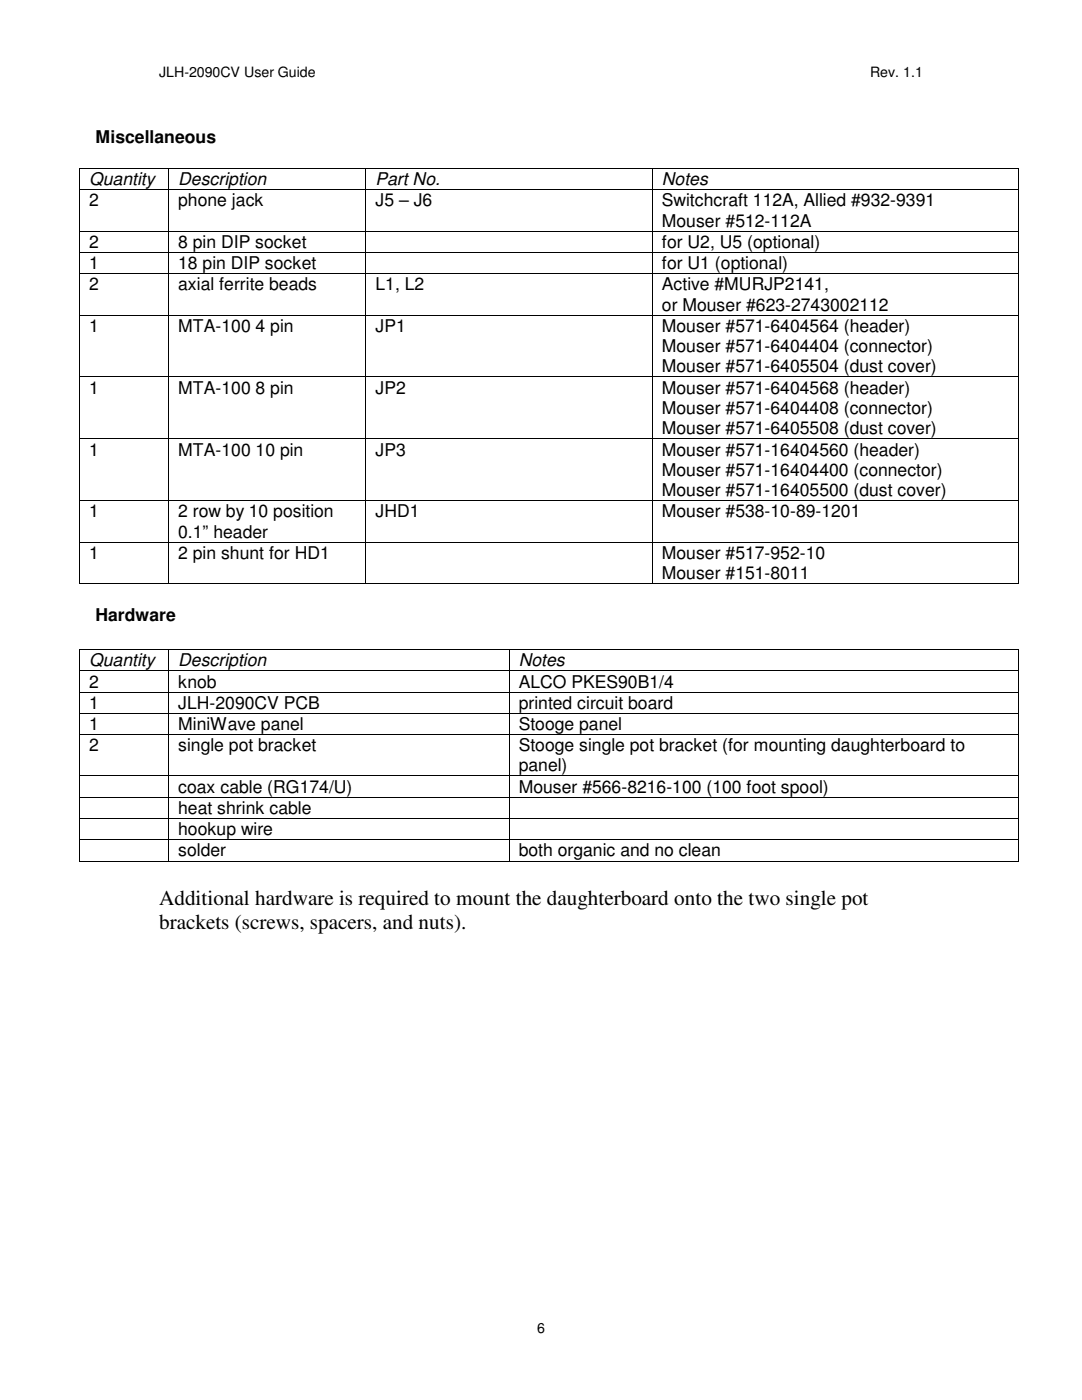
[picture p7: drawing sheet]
<svg xmlns="http://www.w3.org/2000/svg" width="216mm" height="279mm" viewBox="0 0 216 279" stroke-linecap="round" stroke-linejoin="round" font-family="sans-serif">
<defs><g id="words">
<g font-size="4.2">
<text x="31.7" y="185.5">brackets (screws, spacers, and nuts).</text>
<text x="31.7" y="180.6">Additional hardware is required to mount the daughterboard onto the two single pot</text>
</g>
<g font-size="3.5">
<text x="19" y="28.6">Miscellaneous</text>
<text x="17.8" y="41.2">2</text>
<text x="17.8" y="36.9">Quantity</text>
<text x="35.6" y="36.9">Description</text>
<text x="35.6" y="41.2">phone jack</text>
<text x="74.9" y="41.2">J5 – J6</text>
<text x="74.9" y="36.9">Part No.</text>
<text x="132.1" y="36.9">Notes</text>
<text x="132.1" y="41.2">Switchcraft 112A, Allied #932-9391</text>
<text x="132.1" y="45.2">Mouser #512-112A</text>
<text x="17.8" y="49.4">2</text>
<text x="17.8" y="53.7">1</text>
<text x="35.6" y="49.4">8 pin DIP socket</text>
<text x="35.6" y="53.7">18 pin DIP socket</text>
<text x="132.1" y="49.4">for U2, U5 (optional)</text>
<text x="132.1" y="53.7">for U1 (optional)</text>
<text x="17.8" y="57.9">2</text>
<text x="35.6" y="57.9">axial ferrite beads</text>
<text x="74.9" y="57.9">L1, L2</text>
<text x="132.1" y="57.9">Active #MURJP2141,</text>
<text x="132.1" y="62">or Mouser #623-2743002112</text>
<text x="17.8" y="66.2">1</text>
<text x="35.6" y="66.2">MTA-100</text>
<text x="51" y="66.2">4 pin</text>
<text x="74.9" y="66.2">JP1</text>
<text x="132.1" y="66.2">Mouser #571-6404564 (header)</text>
<text x="132.1" y="70.3">Mouser #571-6404404 (connector)</text>
<text x="132.1" y="74.3">Mouser #571-6405504 (dust cover)</text>
<text x="17.8" y="78.6">1</text>
<text x="35.6" y="78.6">MTA-100</text>
<text x="51" y="78.6">8 pin</text>
<text x="74.9" y="78.6">JP2</text>
<text x="132.1" y="78.6">Mouser #571-6404568 (header)</text>
<text x="132.1" y="82.6">Mouser #571-6404408 (connector)</text>
<text x="132.1" y="86.7">Mouser #571-6405508 (dust cover)</text>
<text x="17.8" y="90.9">1</text>
<text x="35.6" y="90.9">MTA-100</text>
<text x="51" y="90.9">10 pin</text>
<text x="74.9" y="90.9">JP3</text>
<text x="132.1" y="90.9">Mouser #571-16404560 (header)</text>
<text x="132.1" y="95">Mouser #571-16404400 (connector)</text>
<text x="132.1" y="99">Mouser #571-16405500 (dust cover)</text>
<text x="17.8" y="103.3">1</text>
<text x="35.6" y="107.3">0.1” header</text>
<text x="35.6" y="103.3">2 row by 10 position</text>
<text x="74.9" y="103.3">JHD1</text>
<text x="132.1" y="103.3">Mouser #538-10-89-1201</text>
<text x="17.8" y="111.5">1</text>
<text x="35.6" y="111.5">2 pin shunt for HD1</text>
<text x="132.1" y="111.5">Mouser #517-952-10</text>
<text x="132.1" y="115.6">Mouser #151-8011</text>
<text x="19.1" y="123.9">Hardware</text>
<text x="17.8" y="133">Quantity</text>
<text x="17.8" y="137.2">2</text>
<text x="35.6" y="133">Description</text>
<text x="35.6" y="137.2">knob</text>
<text x="103.5" y="137.2">ALCO PKES90B1/4</text>
<text x="103.5" y="133">Notes</text>
<text x="17.8" y="141.5">1</text>
<text x="35.6" y="141.5">JLH-2090CV PCB</text>
<text x="103.5" y="141.5">printed circuit board</text>
<text x="17.8" y="145.7">1</text>
<text x="17.8" y="149.9">2</text>
<text x="35.6" y="145.7">MiniWave panel</text>
<text x="35.6" y="149.9">single pot bracket</text>
<text x="103.5" y="149.9">Stooge single pot bracket (for mounting daughterboard to</text>
<text x="103.5" y="145.7">Stooge panel</text>
<text x="103.5" y="154">panel)</text>
<text x="35.6" y="158.2">coax cable (RG174/U)</text>
<text x="103.5" y="158.2">Mouser #566-8216-100 (100 foot spool)</text>
<text x="35.6" y="162.4">heat shrink cable</text>
<text x="35.6" y="166.7">hookup wire</text>
<text x="35.6" y="170.9">solder</text>
<text x="103.5" y="170.9">both organic and no clean</text>
</g>
<g font-size="2.8">
<text x="31.7" y="15.3">JLH-2090CV User Guide</text>
<text x="173.6" y="15.3">Rev. 1.1</text>
<text x="107.2" y="266">6</text>
</g>
</g></defs>
<g fill="#000">
<path d="M15.8 33.5h.2v.2h-.2zM15.8 37.8h.2v.1h-.2zM33.6 33.5h.1v.2h-.1zM33.6 37.8h.1v.1h-.1zM72.9 33.5h.2v.2h-.2zM72.9 37.8h.2v.1h-.2zM130.1 33.5h.2v.2h-.2zM130.1 37.8h.2v.1h-.2zM203.1 33.5h.2v.2h-.2zM203.1 37.8h.2v.1h-.2zM15.8 46h.2v.2h-.2zM15.8 50.2h.2v.2h-.2z"/>
<path d="M15.8 54.5h.2v.2h-.2zM33.6 46h.1v.2h-.1zM33.6 50.2h.1v.2h-.1zM33.6 54.5h.1v.2h-.1zM72.9 46h.2v.2h-.2zM72.9 50.2h.2v.2h-.2zM72.9 54.5h.2v.2h-.2zM130.1 46h.2v.2h-.2zM130.1 50.2h.2v.2h-.2zM130.1 54.5h.2v.2h-.2zM203.1 46h.2v.2h-.2zM203.1 50.2h.2v.2h-.2z"/>
<path d="M203.1 54.5h.2v.2h-.2zM15.8 62.8h.2v.1h-.2zM15.8 75.1h.2v.2h-.2zM33.6 62.8h.1v.1h-.1zM33.6 75.1h.1v.2h-.1zM72.9 62.8h.2v.1h-.2zM72.9 75.1h.2v.2h-.2zM130.1 62.8h.2v.1h-.2zM130.1 75.1h.2v.2h-.2zM203.1 62.8h.2v.1h-.2zM203.1 75.1h.2v.2h-.2zM15.8 87.5h.2v.2h-.2z"/>
<path d="M15.8 99.8h.2v.2h-.2zM33.6 87.5h.1v.2h-.1zM33.6 99.8h.1v.2h-.1zM72.9 87.5h.2v.2h-.2zM72.9 99.8h.2v.2h-.2zM130.1 87.5h.2v.2h-.2zM130.1 99.8h.2v.2h-.2zM203.1 87.5h.2v.2h-.2zM203.1 99.8h.2v.2h-.2zM15.8 108.1h.2v.2h-.2zM15.8 116.4h.2v.2h-.2zM33.6 108.1h.1v.2h-.1z"/>
<path d="M33.6 116.4h.1v.2h-.1zM72.9 108.1h.2v.2h-.2zM72.9 116.4h.2v.2h-.2zM130.1 108.1h.2v.2h-.2zM130.1 116.4h.2v.2h-.2zM203.1 108.1h.2v.2h-.2zM203.1 116.4h.2v.2h-.2zM15.8 129.6h.2v.2h-.2zM15.8 133.8h.2v.2h-.2zM15.8 138h.2v.2h-.2zM33.6 129.6h.1v.2h-.1zM33.6 133.8h.1v.2h-.1z"/>
<path d="M33.6 138h.1v.2h-.1zM101.5 129.6h.2v.2h-.2zM101.5 133.8h.2v.2h-.2zM101.5 138h.2v.2h-.2zM203.1 129.6h.2v.2h-.2zM203.1 133.8h.2v.2h-.2zM203.1 138h.2v.2h-.2zM15.8 142.3h.2v.2h-.2zM15.8 146.5h.2v.2h-.2zM15.8 154.8h.2v.1h-.2zM15.8 159h.2v.2h-.2zM33.6 142.3h.1v.2h-.1z"/>
<path d="M33.6 146.5h.1v.2h-.1zM33.6 154.8h.1v.1h-.1zM33.6 159h.1v.2h-.1zM101.5 142.3h.2v.2h-.2zM101.5 146.5h.2v.2h-.2zM101.5 154.8h.2v.1h-.2zM101.5 159h.2v.2h-.2zM203.1 142.3h.2v.2h-.2zM203.1 146.5h.2v.2h-.2zM203.1 154.8h.2v.1h-.2zM203.1 159h.2v.2h-.2zM15.8 163.2h.2v.2h-.2z"/>
<path d="M15.8 167.5h.2v.1h-.2zM15.8 171.7h.2v.2h-.2zM33.6 163.2h.1v.2h-.1zM33.6 167.5h.1v.1h-.1zM33.6 171.7h.1v.2h-.1zM101.5 163.2h.2v.2h-.2zM101.5 167.5h.2v.1h-.2zM101.5 171.7h.2v.2h-.2zM203.1 163.2h.2v.2h-.2zM203.1 167.5h.2v.1h-.2zM203.1 171.7h.2v.2h-.2z"/>
</g>
<g fill="none" stroke="#000" stroke-width=".2">
<path d="M15.9 33.7v4.1M15.9 37.9v8.1M16 33.6h17.6M16 37.8h17.6M33.7 33.7v4.1M33.7 37.9v8.1M33.7 33.6h39.2M33.7 37.8h39.2M73 33.7v4.1M73 37.9v8.1M73.1 33.6h57M73.1 37.8h57"/>
<path d="M130.2 33.7v4.1M130.2 37.9v8.1M130.3 33.6h72.8M130.3 37.8h72.8M203.2 33.7v4.1M203.2 37.9v8.1M15.9 46.2v4M15.9 50.4v4.1M15.9 54.7v8.1M16 46.1h17.6M16 50.3h17.6M16 54.6h17.6"/>
<path d="M33.7 46.2v4M33.7 50.4v4.1M33.7 54.7v8.1M33.7 46.1h39.2M33.7 50.3h39.2M33.7 54.6h39.2M73 46.2v4M73 50.4v4.1M73 54.7v8.1M73.1 46.1h57M73.1 50.3h57M73.1 54.6h57"/>
<path d="M130.2 46.2v4M130.2 50.4v4.1M130.2 54.7v8.1M130.3 46.1h72.8M130.3 50.3h72.8M130.3 54.6h72.8M203.2 46.2v4M203.2 50.4v4.1M203.2 54.7v8.1M15.9 62.9v12.2M15.9 75.3v12.2M16 62.9h17.6"/>
<path d="M16 75.2h17.6M33.7 62.9v12.2M33.7 75.3v12.2M33.7 62.9h39.2M33.7 75.2h39.2M73 62.9v12.2M73 75.3v12.2M73.1 62.9h57M73.1 75.2h57M130.2 62.9v12.2M130.2 75.3v12.2M130.3 62.9h72.8"/>
<path d="M130.3 75.2h72.8M203.2 62.9v12.2M203.2 75.3v12.2M15.9 87.7v12.1M15.9 100v8.1M16 87.6h17.6M16 99.9h17.6M33.7 87.7v12.1M33.7 100v8.1M33.7 87.6h39.2M33.7 99.9h39.2M73 87.7v12.1"/>
<path d="M73 100v8.1M73.1 87.6h57M73.1 99.9h57M130.2 87.7v12.1M130.2 100v8.1M130.3 87.6h72.8M130.3 99.9h72.8M203.2 87.7v12.1M203.2 100v8.1M15.9 108.3v8.1M16 108.2h17.6M16 116.5h17.6"/>
<path d="M33.7 108.3v8.1M33.7 108.2h39.2M33.7 116.5h39.2M73 108.3v8.1M73.1 108.2h57M73.1 116.5h57M130.2 108.3v8.1M130.3 108.2h72.8M130.3 116.5h72.8M203.2 108.3v8.1M15.9 129.8v4M15.9 134v4"/>
<path d="M15.9 138.2v4.1M16 129.7h17.6M16 133.9h17.6M16 138.1h17.6M33.7 129.8v4M33.7 134v4M33.7 138.2v4.1M33.7 129.7h67.8M33.7 133.9h67.8M33.7 138.1h67.8M101.6 129.8v4M101.6 134v4"/>
<path d="M101.6 138.2v4.1M101.7 129.7h101.4M101.7 133.9h101.4M101.7 138.1h101.4M203.2 129.8v4M203.2 134v4M203.2 138.2v4.1M15.9 142.5v4M15.9 146.7v8.1M15.9 154.9v4.1M15.9 159.2v4M16 142.4h17.6"/>
<path d="M16 146.6h17.6M16 154.9h17.6M16 159.1h17.6M33.7 142.5v4M33.7 146.7v8.1M33.7 154.9v4.1M33.7 159.2v4M33.7 142.4h67.8M33.7 146.6h67.8M33.7 154.9h67.8M33.7 159.1h67.8M101.6 142.5v4"/>
<path d="M101.6 146.7v8.1M101.6 154.9v4.1M101.6 159.2v4M101.7 142.4h101.4M101.7 146.6h101.4M101.7 154.9h101.4M101.7 159.1h101.4M203.2 142.5v4M203.2 146.7v8.1M203.2 154.9v4.1M203.2 159.2v4M15.9 163.4v4.1"/>
<path d="M15.9 167.6v4.1M16 163.3h17.6M16 167.6h17.6M16 171.8h17.6M33.7 163.4v4.1M33.7 167.6v4.1M33.7 163.3h67.8M33.7 167.6h67.8M33.7 171.8h67.8M101.6 163.4v4.1M101.6 167.6v4.1M101.7 163.3h101.4"/>
<path d="M101.7 167.6h101.4M101.7 171.8h101.4M203.2 163.4v4.1M203.2 167.6v4.1"/>
</g>
<use href="#words"/>
</svg>
